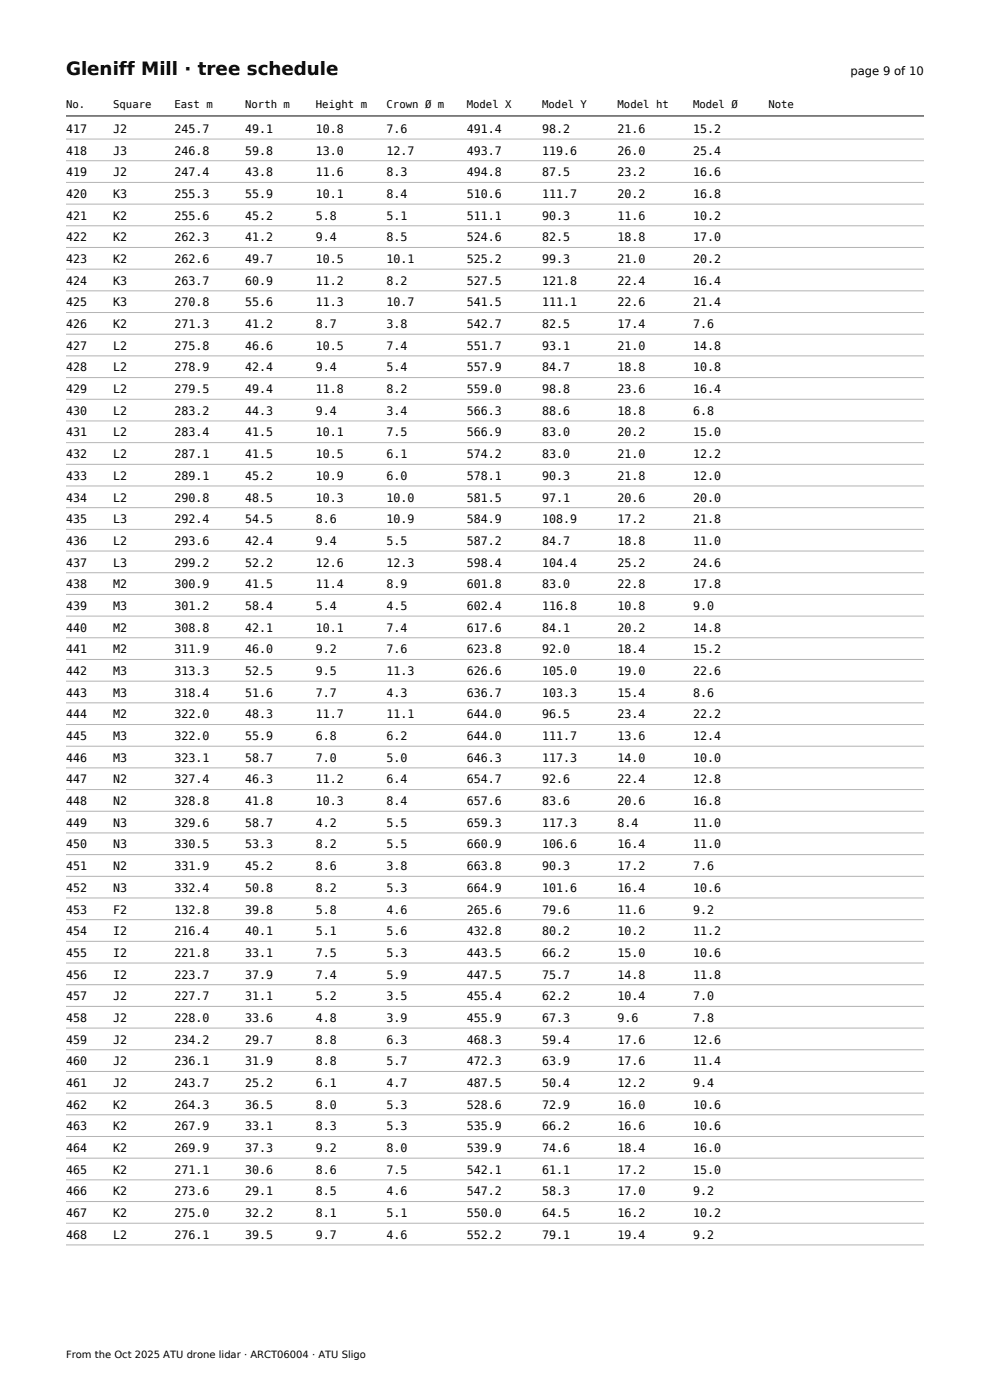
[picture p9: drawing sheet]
<svg xmlns="http://www.w3.org/2000/svg" width="210mm" height="297mm" viewBox="0 0 210 297" stroke-linecap="round" stroke-linejoin="round" font-family="sans-serif">
<defs><g id="words">
<text font-size="3.9" x="14" y="16">Gleniff Mill · tree schedule</text>
<g font-size="2.5">
<text x="180.4" y="16">page 9 of 10</text>
<text x="14" y="28.2">417</text>
<text x="24" y="28.2">J2</text>
<text x="37" y="28.2">245.7</text>
<text x="52" y="28.2">49.1</text>
<text x="67" y="28.2">10.8</text>
<text x="82" y="28.2">7.6</text>
<text x="99" y="28.2">491.4</text>
<text x="115" y="28.2">98.2</text>
<text x="131" y="28.2">21.6</text>
<text x="147" y="28.2">15.2</text>
<text x="14" y="32.8">418</text>
<text x="24" y="32.8">J3</text>
<text x="37" y="32.8">246.8</text>
<text x="52" y="32.8">59.8</text>
<text x="67" y="32.8">13.0</text>
<text x="82" y="32.8">12.7</text>
<text x="99" y="32.8">493.7</text>
<text x="115" y="32.8">119.6</text>
<text x="131" y="32.8">26.0</text>
<text x="147" y="32.8">25.4</text>
<text x="14" y="37.4">419</text>
<text x="24" y="37.4">J2</text>
<text x="37" y="37.4">247.4</text>
<text x="52" y="37.4">43.8</text>
<text x="67" y="37.4">11.6</text>
<text x="82" y="37.4">8.3</text>
<text x="99" y="37.4">494.8</text>
<text x="115" y="37.4">87.5</text>
<text x="131" y="37.4">23.2</text>
<text x="147" y="37.4">16.6</text>
<text x="14" y="42">420</text>
<text x="14" y="46.6">421</text>
<text x="24" y="42">K3</text>
<text x="24" y="46.6">K2</text>
<text x="37" y="42">255.3</text>
<text x="37" y="46.6">255.6</text>
<text x="52" y="42">55.9</text>
<text x="52" y="46.6">45.2</text>
<text x="67" y="42">10.1</text>
<text x="67" y="46.6">5.8</text>
<text x="82" y="42">8.4</text>
<text x="82" y="46.6">5.1</text>
<text x="99" y="42">510.6</text>
<text x="99" y="46.6">511.1</text>
<text x="115" y="42">111.7</text>
<text x="115" y="46.6">90.3</text>
<text x="131" y="42">20.2</text>
<text x="131" y="46.6">11.6</text>
<text x="147" y="42">16.8</text>
<text x="147" y="46.6">10.2</text>
<text x="14" y="51.2">422</text>
<text x="24" y="51.2">K2</text>
<text x="37" y="51.2">262.3</text>
<text x="52" y="51.2">41.2</text>
<text x="67" y="51.2">9.4</text>
<text x="82" y="51.2">8.5</text>
<text x="99" y="51.2">524.6</text>
<text x="115" y="51.2">82.5</text>
<text x="131" y="51.2">18.8</text>
<text x="147" y="51.2">17.0</text>
<text x="14" y="55.8">423</text>
<text x="24" y="55.8">K2</text>
<text x="37" y="55.8">262.6</text>
<text x="52" y="55.8">49.7</text>
<text x="67" y="55.8">10.5</text>
<text x="82" y="55.8">10.1</text>
<text x="99" y="55.8">525.2</text>
<text x="115" y="55.8">99.3</text>
<text x="131" y="55.8">21.0</text>
<text x="147" y="55.8">20.2</text>
<text x="14" y="60.4">424</text>
<text x="14" y="65">425</text>
<text x="24" y="60.4">K3</text>
<text x="24" y="65">K3</text>
<text x="37" y="60.4">263.7</text>
<text x="37" y="65">270.8</text>
<text x="52" y="60.4">60.9</text>
<text x="52" y="65">55.6</text>
<text x="67" y="60.4">11.2</text>
<text x="67" y="65">11.3</text>
<text x="82" y="60.4">8.2</text>
<text x="82" y="65">10.7</text>
<text x="99" y="60.4">527.5</text>
<text x="99" y="65">541.5</text>
<text x="115" y="60.4">121.8</text>
<text x="115" y="65">111.1</text>
<text x="131" y="60.4">22.4</text>
<text x="131" y="65">22.6</text>
<text x="147" y="60.4">16.4</text>
<text x="147" y="65">21.4</text>
<text x="14" y="69.6">426</text>
<text x="24" y="69.6">K2</text>
<text x="37" y="69.6">271.3</text>
<text x="52" y="69.6">41.2</text>
<text x="67" y="69.6">8.7</text>
<text x="82" y="69.6">3.8</text>
<text x="99" y="69.6">542.7</text>
<text x="115" y="69.6">82.5</text>
<text x="131" y="69.6">17.4</text>
<text x="147" y="69.6">7.6</text>
<text x="14" y="74.2">427</text>
<text x="24" y="74.2">L2</text>
<text x="37" y="74.2">275.8</text>
<text x="52" y="74.2">46.6</text>
<text x="67" y="74.2">10.5</text>
<text x="82" y="74.2">7.4</text>
<text x="99" y="74.2">551.7</text>
<text x="115" y="74.2">93.1</text>
<text x="131" y="74.2">21.0</text>
<text x="147" y="74.2">14.8</text>
<text x="14" y="78.8">428</text>
<text x="14" y="83.4">429</text>
<text x="24" y="78.8">L2</text>
<text x="24" y="83.4">L2</text>
<text x="37" y="78.8">278.9</text>
<text x="37" y="83.4">279.5</text>
<text x="52" y="78.8">42.4</text>
<text x="52" y="83.4">49.4</text>
<text x="67" y="78.8">9.4</text>
<text x="67" y="83.4">11.8</text>
<text x="82" y="78.8">5.4</text>
<text x="82" y="83.4">8.2</text>
<text x="99" y="78.8">557.9</text>
<text x="99" y="83.4">559.0</text>
<text x="115" y="78.8">84.7</text>
<text x="115" y="83.4">98.8</text>
<text x="131" y="78.8">18.8</text>
<text x="131" y="83.4">23.6</text>
<text x="147" y="78.8">10.8</text>
<text x="147" y="83.4">16.4</text>
<text x="14" y="88">430</text>
<text x="24" y="88">L2</text>
<text x="37" y="88">283.2</text>
<text x="52" y="88">44.3</text>
<text x="67" y="88">9.4</text>
<text x="82" y="88">3.4</text>
<text x="99" y="88">566.3</text>
<text x="115" y="88">88.6</text>
<text x="131" y="88">18.8</text>
<text x="147" y="88">6.8</text>
<text x="14" y="92.6">431</text>
<text x="24" y="92.6">L2</text>
<text x="37" y="92.6">283.4</text>
<text x="52" y="92.6">41.5</text>
<text x="67" y="92.6">10.1</text>
<text x="82" y="92.6">7.5</text>
<text x="99" y="92.6">566.9</text>
<text x="115" y="92.6">83.0</text>
<text x="131" y="92.6">20.2</text>
<text x="147" y="92.6">15.0</text>
<text x="14" y="97.2">432</text>
<text x="14" y="101.8">433</text>
<text x="24" y="97.2">L2</text>
<text x="24" y="101.8">L2</text>
<text x="37" y="97.2">287.1</text>
<text x="37" y="101.8">289.1</text>
<text x="52" y="97.2">41.5</text>
<text x="52" y="101.8">45.2</text>
<text x="67" y="97.2">10.5</text>
<text x="67" y="101.8">10.9</text>
<text x="82" y="97.2">6.1</text>
<text x="82" y="101.8">6.0</text>
<text x="99" y="97.2">574.2</text>
<text x="99" y="101.8">578.1</text>
<text x="115" y="97.2">83.0</text>
<text x="115" y="101.8">90.3</text>
<text x="131" y="97.2">21.0</text>
<text x="131" y="101.8">21.8</text>
<text x="147" y="97.2">12.2</text>
<text x="147" y="101.8">12.0</text>
<text x="14" y="106.4">434</text>
<text x="24" y="106.4">L2</text>
<text x="37" y="106.4">290.8</text>
<text x="52" y="106.4">48.5</text>
<text x="67" y="106.4">10.3</text>
<text x="82" y="106.4">10.0</text>
<text x="99" y="106.4">581.5</text>
<text x="115" y="106.4">97.1</text>
<text x="131" y="106.4">20.6</text>
<text x="147" y="106.4">20.0</text>
<text x="14" y="111">435</text>
<text x="24" y="111">L3</text>
<text x="37" y="111">292.4</text>
<text x="52" y="111">54.5</text>
<text x="67" y="111">8.6</text>
<text x="82" y="111">10.9</text>
<text x="99" y="111">584.9</text>
<text x="115" y="111">108.9</text>
<text x="131" y="111">17.2</text>
<text x="147" y="111">21.8</text>
<text x="14" y="115.6">436</text>
<text x="24" y="115.6">L2</text>
<text x="37" y="115.6">293.6</text>
<text x="52" y="115.6">42.4</text>
<text x="67" y="115.6">9.4</text>
<text x="82" y="115.6">5.5</text>
<text x="99" y="115.6">587.2</text>
<text x="115" y="115.6">84.7</text>
<text x="131" y="115.6">18.8</text>
<text x="147" y="115.6">11.0</text>
<text x="14" y="120.2">437</text>
<text x="14" y="124.8">438</text>
<text x="24" y="120.2">L3</text>
<text x="24" y="124.8">M2</text>
<text x="37" y="120.2">299.2</text>
<text x="37" y="124.8">300.9</text>
<text x="52" y="120.2">52.2</text>
<text x="52" y="124.8">41.5</text>
<text x="67" y="120.2">12.6</text>
<text x="67" y="124.8">11.4</text>
<text x="82" y="120.2">12.3</text>
<text x="82" y="124.8">8.9</text>
<text x="99" y="120.2">598.4</text>
<text x="99" y="124.8">601.8</text>
<text x="115" y="120.2">104.4</text>
<text x="115" y="124.8">83.0</text>
<text x="131" y="120.2">25.2</text>
<text x="131" y="124.8">22.8</text>
<text x="147" y="120.2">24.6</text>
<text x="147" y="124.8">17.8</text>
<text x="14" y="129.4">439</text>
<text x="24" y="129.4">M3</text>
<text x="37" y="129.4">301.2</text>
<text x="52" y="129.4">58.4</text>
<text x="67" y="129.4">5.4</text>
<text x="82" y="129.4">4.5</text>
<text x="99" y="129.4">602.4</text>
<text x="115" y="129.4">116.8</text>
<text x="131" y="129.4">10.8</text>
<text x="147" y="129.4">9.0</text>
<text x="14" y="134">440</text>
<text x="24" y="134">M2</text>
<text x="37" y="134">308.8</text>
<text x="52" y="134">42.1</text>
<text x="67" y="134">10.1</text>
<text x="82" y="134">7.4</text>
<text x="99" y="134">617.6</text>
<text x="115" y="134">84.1</text>
<text x="131" y="134">20.2</text>
<text x="147" y="134">14.8</text>
<text x="14" y="138.6">441</text>
<text x="14" y="143.2">442</text>
<text x="24" y="138.6">M2</text>
<text x="24" y="143.2">M3</text>
<text x="37" y="138.6">311.9</text>
<text x="37" y="143.2">313.3</text>
<text x="52" y="138.6">46.0</text>
<text x="52" y="143.2">52.5</text>
<text x="67" y="138.6">9.2</text>
<text x="67" y="143.2">9.5</text>
<text x="82" y="138.6">7.6</text>
<text x="82" y="143.2">11.3</text>
<text x="99" y="138.6">623.8</text>
<text x="99" y="143.2">626.6</text>
<text x="115" y="138.6">92.0</text>
<text x="115" y="143.2">105.0</text>
<text x="131" y="138.6">18.4</text>
<text x="131" y="143.2">19.0</text>
<text x="147" y="138.6">15.2</text>
<text x="147" y="143.2">22.6</text>
<text x="14" y="147.8">443</text>
<text x="24" y="147.8">M3</text>
<text x="37" y="147.8">318.4</text>
<text x="52" y="147.8">51.6</text>
<text x="67" y="147.8">7.7</text>
<text x="82" y="147.8">4.3</text>
<text x="99" y="147.8">636.7</text>
<text x="115" y="147.8">103.3</text>
<text x="131" y="147.8">15.4</text>
<text x="147" y="147.8">8.6</text>
<text x="14" y="152.4">444</text>
<text x="24" y="152.4">M2</text>
<text x="37" y="152.4">322.0</text>
<text x="52" y="152.4">48.3</text>
<text x="67" y="152.4">11.7</text>
<text x="82" y="152.4">11.1</text>
<text x="99" y="152.4">644.0</text>
<text x="115" y="152.4">96.5</text>
<text x="131" y="152.4">23.4</text>
<text x="147" y="152.4">22.2</text>
<text x="14" y="157">445</text>
<text x="14" y="161.6">446</text>
<text x="24" y="157">M3</text>
<text x="24" y="161.6">M3</text>
<text x="37" y="157">322.0</text>
<text x="37" y="161.6">323.1</text>
<text x="52" y="157">55.9</text>
<text x="52" y="161.6">58.7</text>
<text x="67" y="157">6.8</text>
<text x="67" y="161.6">7.0</text>
<text x="82" y="157">6.2</text>
<text x="82" y="161.6">5.0</text>
<text x="99" y="157">644.0</text>
<text x="99" y="161.6">646.3</text>
<text x="115" y="157">111.7</text>
<text x="115" y="161.6">117.3</text>
<text x="131" y="157">13.6</text>
<text x="131" y="161.6">14.0</text>
<text x="147" y="157">12.4</text>
<text x="147" y="161.6">10.0</text>
<text x="14" y="166.2">447</text>
<text x="24" y="166.2">N2</text>
<text x="37" y="166.2">327.4</text>
<text x="52" y="166.2">46.3</text>
<text x="67" y="166.2">11.2</text>
<text x="82" y="166.2">6.4</text>
<text x="99" y="166.2">654.7</text>
<text x="115" y="166.2">92.6</text>
<text x="131" y="166.2">22.4</text>
<text x="147" y="166.2">12.8</text>
<text x="14" y="170.8">448</text>
<text x="24" y="170.8">N2</text>
<text x="37" y="170.8">328.8</text>
<text x="52" y="170.8">41.8</text>
<text x="67" y="170.8">10.3</text>
<text x="82" y="170.8">8.4</text>
<text x="99" y="170.8">657.6</text>
<text x="115" y="170.8">83.6</text>
<text x="131" y="170.8">20.6</text>
<text x="147" y="170.8">16.8</text>
<text x="14" y="175.4">449</text>
<text x="24" y="175.4">N3</text>
<text x="37" y="175.4">329.6</text>
<text x="52" y="175.4">58.7</text>
<text x="67" y="175.4">4.2</text>
<text x="82" y="175.4">5.5</text>
<text x="99" y="175.4">659.3</text>
<text x="115" y="175.4">117.3</text>
<text x="131" y="175.4">8.4</text>
<text x="147" y="175.4">11.0</text>
<text x="14" y="180">450</text>
<text x="14" y="184.6">451</text>
<text x="24" y="180">N3</text>
<text x="24" y="184.6">N2</text>
<text x="37" y="180">330.5</text>
<text x="37" y="184.6">331.9</text>
<text x="52" y="180">53.3</text>
<text x="52" y="184.6">45.2</text>
<text x="67" y="180">8.2</text>
<text x="67" y="184.6">8.6</text>
<text x="82" y="180">5.5</text>
<text x="82" y="184.6">3.8</text>
<text x="99" y="180">660.9</text>
<text x="99" y="184.6">663.8</text>
<text x="115" y="180">106.6</text>
<text x="115" y="184.6">90.3</text>
<text x="131" y="180">16.4</text>
<text x="131" y="184.6">17.2</text>
<text x="147" y="180">11.0</text>
<text x="147" y="184.6">7.6</text>
<text x="14" y="189.2">452</text>
<text x="24" y="189.2">N3</text>
<text x="37" y="189.2">332.4</text>
<text x="52" y="189.2">50.8</text>
<text x="67" y="189.2">8.2</text>
<text x="82" y="189.2">5.3</text>
<text x="99" y="189.2">664.9</text>
<text x="115" y="189.2">101.6</text>
<text x="131" y="189.2">16.4</text>
<text x="147" y="189.2">10.6</text>
<text x="14" y="193.8">453</text>
<text x="24" y="193.8">F2</text>
<text x="37" y="193.8">132.8</text>
<text x="52" y="193.8">39.8</text>
<text x="67" y="193.8">5.8</text>
<text x="82" y="193.8">4.6</text>
<text x="99" y="193.8">265.6</text>
<text x="115" y="193.8">79.6</text>
<text x="131" y="193.8">11.6</text>
<text x="147" y="193.8">9.2</text>
<text x="14" y="198.4">454</text>
<text x="14" y="203">455</text>
<text x="24" y="198.4">I2</text>
<text x="24" y="203">I2</text>
<text x="37" y="198.4">216.4</text>
<text x="37" y="203">221.8</text>
<text x="52" y="198.4">40.1</text>
<text x="52" y="203">33.1</text>
<text x="67" y="198.4">5.1</text>
<text x="67" y="203">7.5</text>
<text x="82" y="198.4">5.6</text>
<text x="82" y="203">5.3</text>
<text x="99" y="198.4">432.8</text>
<text x="99" y="203">443.5</text>
<text x="115" y="198.4">80.2</text>
<text x="115" y="203">66.2</text>
<text x="131" y="198.4">10.2</text>
<text x="131" y="203">15.0</text>
<text x="147" y="198.4">11.2</text>
<text x="147" y="203">10.6</text>
<text x="14" y="207.6">456</text>
<text x="24" y="207.6">I2</text>
<text x="37" y="207.6">223.7</text>
<text x="52" y="207.6">37.9</text>
<text x="67" y="207.6">7.4</text>
<text x="82" y="207.6">5.9</text>
<text x="99" y="207.6">447.5</text>
<text x="115" y="207.6">75.7</text>
<text x="131" y="207.6">14.8</text>
<text x="147" y="207.6">11.8</text>
<text x="14" y="212.2">457</text>
<text x="24" y="212.2">J2</text>
<text x="37" y="212.2">227.7</text>
<text x="52" y="212.2">31.1</text>
<text x="67" y="212.2">5.2</text>
<text x="82" y="212.2">3.5</text>
<text x="99" y="212.2">455.4</text>
<text x="115" y="212.2">62.2</text>
<text x="131" y="212.2">10.4</text>
<text x="147" y="212.2">7.0</text>
<text x="14" y="216.8">458</text>
<text x="14" y="221.4">459</text>
<text x="24" y="216.8">J2</text>
<text x="24" y="221.4">J2</text>
<text x="37" y="216.8">228.0</text>
<text x="37" y="221.4">234.2</text>
<text x="52" y="216.8">33.6</text>
<text x="52" y="221.4">29.7</text>
<text x="67" y="216.8">4.8</text>
<text x="67" y="221.4">8.8</text>
<text x="82" y="216.8">3.9</text>
<text x="82" y="221.4">6.3</text>
<text x="99" y="216.8">455.9</text>
<text x="99" y="221.4">468.3</text>
<text x="115" y="216.8">67.3</text>
<text x="115" y="221.4">59.4</text>
<text x="131" y="216.8">9.6</text>
<text x="131" y="221.4">17.6</text>
<text x="147" y="216.8">7.8</text>
<text x="147" y="221.4">12.6</text>
<text x="14" y="226">460</text>
<text x="24" y="226">J2</text>
<text x="37" y="226">236.1</text>
<text x="52" y="226">31.9</text>
<text x="67" y="226">8.8</text>
<text x="82" y="226">5.7</text>
<text x="99" y="226">472.3</text>
<text x="115" y="226">63.9</text>
<text x="131" y="226">17.6</text>
<text x="147" y="226">11.4</text>
<text x="14" y="230.6">461</text>
<text x="24" y="230.6">J2</text>
<text x="37" y="230.6">243.7</text>
<text x="52" y="230.6">25.2</text>
<text x="67" y="230.6">6.1</text>
<text x="82" y="230.6">4.7</text>
<text x="99" y="230.6">487.5</text>
<text x="115" y="230.6">50.4</text>
<text x="131" y="230.6">12.2</text>
<text x="147" y="230.6">9.4</text>
<text x="14" y="235.2">462</text>
<text x="14" y="239.8">463</text>
<text x="24" y="235.2">K2</text>
<text x="24" y="239.8">K2</text>
<text x="37" y="235.2">264.3</text>
<text x="37" y="239.8">267.9</text>
<text x="52" y="235.2">36.5</text>
<text x="52" y="239.8">33.1</text>
<text x="67" y="235.2">8.0</text>
<text x="67" y="239.8">8.3</text>
<text x="82" y="235.2">5.3</text>
<text x="82" y="239.8">5.3</text>
<text x="99" y="235.2">528.6</text>
<text x="99" y="239.8">535.9</text>
<text x="115" y="235.2">72.9</text>
<text x="115" y="239.8">66.2</text>
<text x="131" y="235.2">16.0</text>
<text x="131" y="239.8">16.6</text>
<text x="147" y="235.2">10.6</text>
<text x="147" y="239.8">10.6</text>
<text x="14" y="244.4">464</text>
<text x="24" y="244.4">K2</text>
<text x="37" y="244.4">269.9</text>
<text x="52" y="244.4">37.3</text>
<text x="67" y="244.4">9.2</text>
<text x="82" y="244.4">8.0</text>
<text x="99" y="244.4">539.9</text>
<text x="115" y="244.4">74.6</text>
<text x="131" y="244.4">18.4</text>
<text x="147" y="244.4">16.0</text>
<text x="14" y="249">465</text>
<text x="24" y="249">K2</text>
<text x="37" y="249">271.1</text>
<text x="52" y="249">30.6</text>
<text x="67" y="249">8.6</text>
<text x="82" y="249">7.5</text>
<text x="99" y="249">542.1</text>
<text x="115" y="249">61.1</text>
<text x="131" y="249">17.2</text>
<text x="147" y="249">15.0</text>
<text x="14" y="253.6">466</text>
<text x="24" y="253.6">K2</text>
<text x="37" y="253.6">273.6</text>
<text x="52" y="253.6">29.1</text>
<text x="67" y="253.6">8.5</text>
<text x="82" y="253.6">4.6</text>
<text x="99" y="253.6">547.2</text>
<text x="115" y="253.6">58.3</text>
<text x="131" y="253.6">17.0</text>
<text x="147" y="253.6">9.2</text>
<text x="14" y="258.2">467</text>
<text x="14" y="262.8">468</text>
<text x="24" y="258.2">K2</text>
<text x="24" y="262.8">L2</text>
<text x="37" y="258.2">275.0</text>
<text x="37" y="262.8">276.1</text>
<text x="52" y="258.2">32.2</text>
<text x="52" y="262.8">39.5</text>
<text x="67" y="258.2">8.1</text>
<text x="67" y="262.8">9.7</text>
<text x="82" y="258.2">5.1</text>
<text x="82" y="262.8">4.6</text>
<text x="99" y="258.2">550.0</text>
<text x="99" y="262.8">552.2</text>
<text x="115" y="258.2">64.5</text>
<text x="115" y="262.8">79.1</text>
<text x="131" y="258.2">16.2</text>
<text x="131" y="262.8">19.4</text>
<text x="147" y="258.2">10.2</text>
<text x="147" y="262.8">9.2</text>
</g>
<g font-size="2.3">
<text x="14" y="23">No.</text>
<text x="24" y="23">Square</text>
<text x="37" y="23">East m</text>
<text x="52" y="23">North m</text>
<text x="67" y="23">Height m</text>
<text x="82" y="23">Crown Ø m</text>
<text x="99" y="23">Model X</text>
<text x="115" y="23">Model Y</text>
<text x="131" y="23">Model ht</text>
<text x="147" y="23">Model Ø</text>
<text x="163" y="23">Note</text>
</g>
<text font-size="2.1" x="14" y="288">From the Oct 2025 ATU drone lidar · ARCT06004 · ATU Sligo</text>
</g></defs>
<path d="M14 24.6h182" fill="none" stroke="#000" stroke-width=".21"/>
<g fill="none" stroke="#b3b3b3" stroke-width=".21">
<path d="M14 29.5h182M14 34.1h182M14 38.7h182M14 43.3h182M14 47.9h182M14 52.5h182M14 57.1h182M14 61.7h182M14 66.3h182M14 70.9h182M14 75.5h182M14 80.1h182"/>
<path d="M14 84.7h182M14 89.3h182M14 93.9h182M14 98.5h182M14 103.1h182M14 107.7h182M14 112.3h182M14 116.9h182M14 121.5h182M14 126.1h182M14 130.7h182M14 135.3h182"/>
<path d="M14 139.9h182M14 144.5h182M14 149.1h182M14 153.7h182M14 158.3h182M14 162.9h182M14 167.5h182M14 172.1h182M14 176.7h182M14 181.3h182M14 185.9h182M14 190.5h182"/>
<path d="M14 195.1h182M14 199.7h182M14 204.3h182M14 208.9h182M14 213.5h182M14 218.1h182M14 222.7h182M14 227.3h182M14 231.9h182M14 236.5h182M14 241.1h182M14 245.7h182"/>
<path d="M14 250.3h182M14 254.9h182M14 259.5h182M14 264.1h182"/>
</g>
<use href="#words"/>
</svg>
